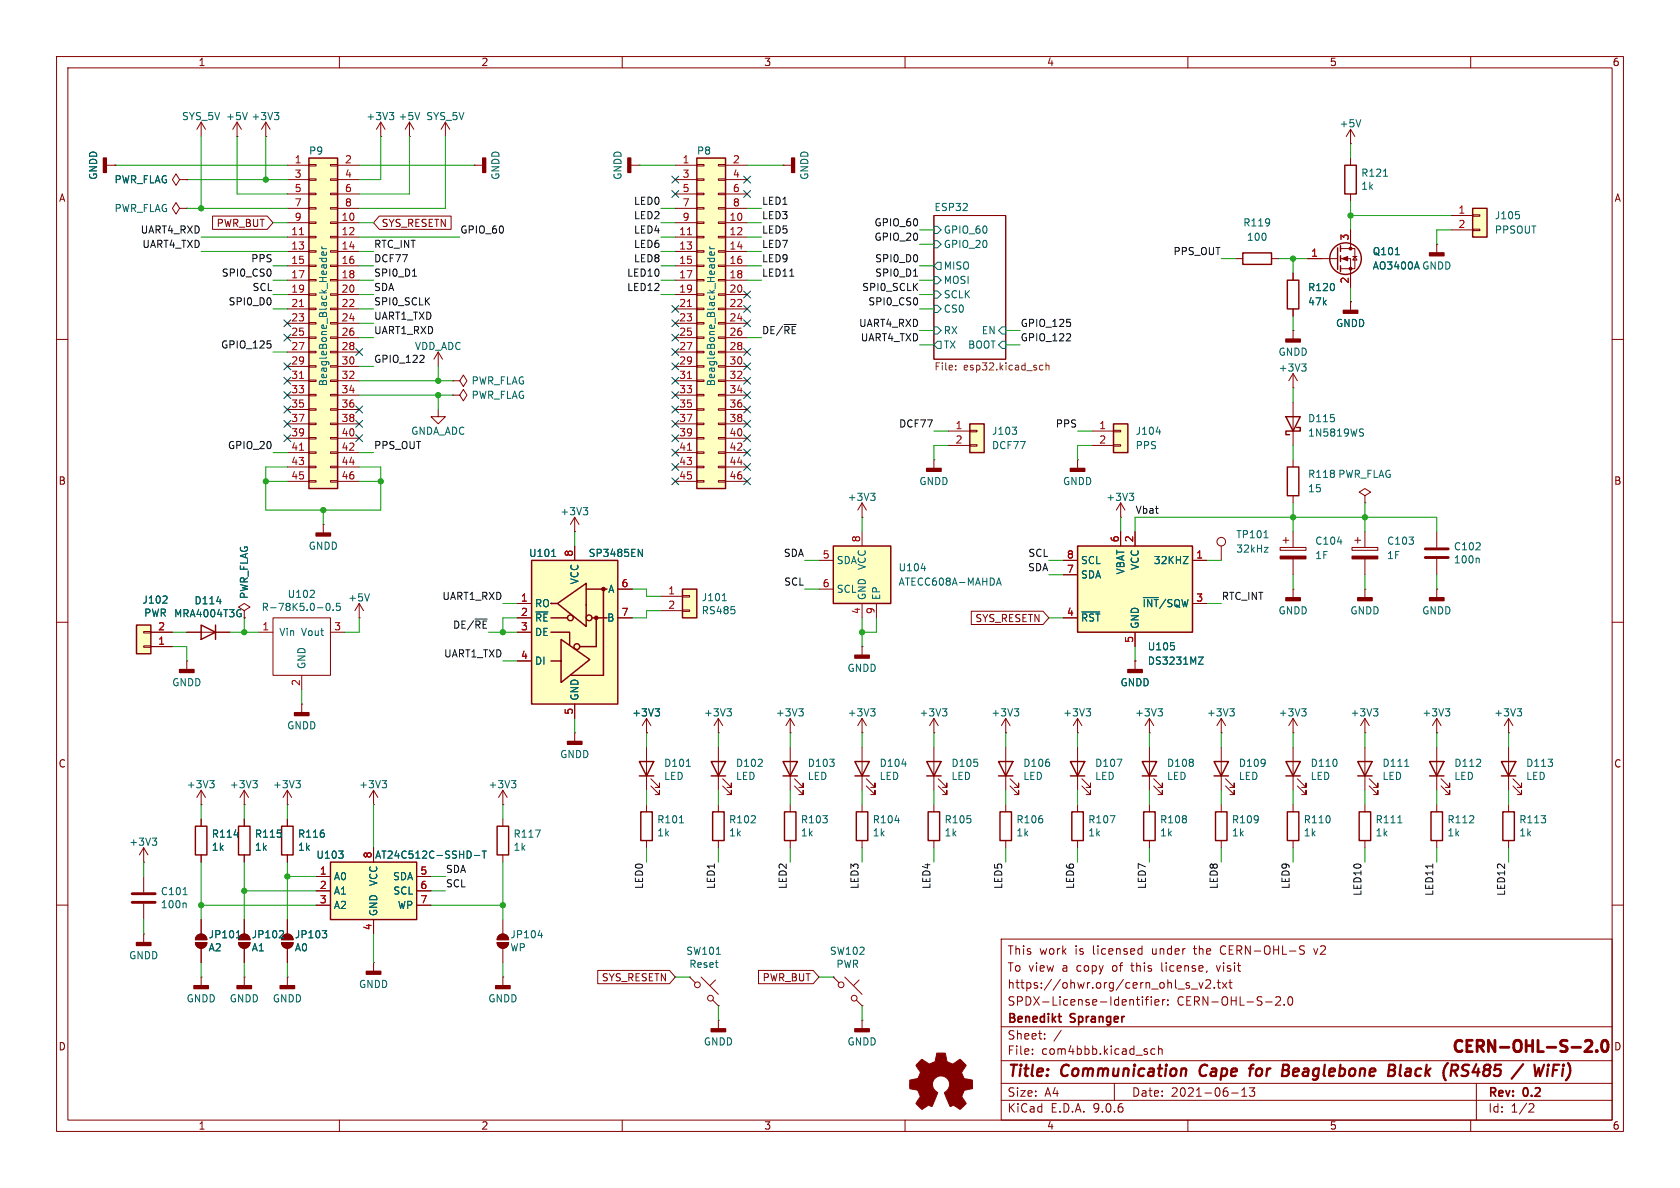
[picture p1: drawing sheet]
<svg xmlns="http://www.w3.org/2000/svg" width="297mm" height="210mm" viewBox="0 0 297 210" stroke-linecap="round" stroke-linejoin="round" font-family="sans-serif">
<defs><g id="words">
<g font-size="2.8" fill="#840000">
<text x="178" y="190.9">Title:</text>
<text x="187.7" y="190.9">Communication</text>
<text x="212.9" y="190.9">Cape</text>
<text x="222.6" y="190.9">for</text>
<text x="229.1" y="190.9">Beaglebone</text>
<text x="248.7" y="190.9">Black</text>
<text x="257.6" y="186.8">CERN-OHL-S-2.0</text>
<text x="259.2" y="190.9">(RS485</text>
<text x="272.5" y="190.9">/</text>
<text x="276.9" y="190.9">WiFi)</text>
</g>
<g font-size="2.1" fill="#840000">
<text x="178" y="172">To view</text>
<text x="178" y="169">This</text>
<text x="183.7" y="169">work</text>
<text x="187.8" y="172">a</text>
<text x="190.1" y="169">is</text>
<text x="190.5" y="172">copy</text>
<text x="193.3" y="169">licensed</text>
<text x="196.9" y="172">of</text>
<text x="200.4" y="172">this</text>
<text x="203.9" y="169">under</text>
<text x="205.9" y="172">license,</text>
<text x="211.5" y="169">the</text>
<text x="215.8" y="172">visit</text>
<text x="216.3" y="169">CERN-OHL-S</text>
<text x="233" y="169">v2</text>
<text x="178" y="178">SPDX-License-Identifier:</text>
<text x="178" y="175">https://ohwr.org/cern_ohl_s_v2.txt</text>
<text x="208" y="178">CERN-OHL-S-2.0</text>
<text x="178" y="184">Sheet:</text>
<text x="178" y="181.2">Benedikt</text>
<text x="189.3" y="181.2">Spranger</text>
<text x="178" y="186.7">File:</text>
<text x="184.1" y="186.7">com4bbb.kicad_sch</text>
<text x="178" y="196.9">KiCad</text>
<text x="178" y="194.1">Size:</text>
<text x="184.7" y="194.1">A4</text>
<text x="185.7" y="196.9">E.D.A.</text>
<text x="193.3" y="196.9">9.0.6</text>
<text x="200" y="194.1">Date:</text>
<text x="207" y="194.1">2021-06-13</text>
<text x="263" y="194.3">Rev:</text>
<text x="263" y="196.9">Id:</text>
<text x="267.1" y="196.9">1/2</text>
<text x="269.4" y="194.3">0.2</text>
</g>
<g font-size="1.8" fill="#840000">
<text x="35" y="11.9">1</text>
<text x="85" y="11.9">2</text>
<text x="135" y="11.9">3</text>
<text x="185" y="11.9">4</text>
<text x="235" y="11.9">5</text>
<text x="285" y="11.9">6</text>
<text x="10.3" y="35.9">A</text>
<text x="285.3" y="35.9">A</text>
<text x="38.2" y="40.3">PWR_BUT</text>
<text x="67.4" y="40.3">SYS_RESETN</text>
<text x="10.3" y="85.9">B</text>
<text x="285.3" y="85.9">B</text>
<text x="172.3" y="110.2">SYS_RESETN</text>
<text x="10.3" y="135.9">C</text>
<text x="285.3" y="135.9">C</text>
<text x="106.3" y="173.7">SYS_RESETN</text>
<text x="134.7" y="173.7">PWR_BUT</text>
<text x="10.3" y="185.9">D</text>
<text x="285.3" y="185.9">D</text>
<text x="35" y="199.9">1</text>
<text x="85" y="199.9">2</text>
<text x="135" y="199.9">3</text>
<text x="185" y="199.9">4</text>
<text x="235" y="199.9">5</text>
<text x="285" y="199.9">6</text>
</g>
<g font-size="1.8" fill="#006464">
<text x="32.1" y="21.4">SYS_5V +5V</text>
<text x="44.3" y="21.4">+3V3</text>
<text x="64.7" y="21.4">+3V3</text>
<text x="70.4" y="21.4">+5V</text>
<text x="75.3" y="21.4">SYS_5V</text>
<text x="236.7" y="22.7">+5V</text>
<text x="54.5" y="27.5">P9</text>
<text x="123.1" y="27.5">P8</text>
<text x="17.4" y="31.9" transform="rotate(-90 17.4 31.9)">GNDD</text>
<text x="20.1" y="32.6">PWR_FLAG</text>
<text x="88.5" y="31.9" transform="rotate(-90 88.5 31.9)">GNDD</text>
<text x="110.1" y="31.9" transform="rotate(-90 110.1 31.9)">GNDD</text>
<text x="143.1" y="31.9" transform="rotate(-90 143.1 31.9)">GNDD</text>
<text x="240.5" y="31.4">R121</text>
<text x="240.5" y="33.8">1k</text>
<text x="20.1" y="37.7">PWR_FLAG</text>
<text x="165.1" y="37.4">ESP32</text>
<text x="166.8" y="41.5">GPIO_60</text>
<text x="219.7" y="40.2">R119</text>
<text x="264.2" y="39">J105</text>
<text x="264.2" y="41.5">PPSOUT</text>
<text x="166.8" y="44">GPIO_20</text>
<text x="166.8" y="47.9">MISO</text>
<text x="220.3" y="42.8">100</text>
<text x="242.6" y="47.9">AO3400A GNDD</text>
<text x="242.6" y="47.9">AO3400A</text>
<text x="242.6" y="45.3">Q101</text>
<text x="166.8" y="50.4">MOSI</text>
<text x="166.8" y="52.9">SCLK</text>
<text x="231.1" y="51.7">R120</text>
<text x="166.8" y="55.5">CS0</text>
<text x="166.8" y="59.3">RX</text>
<text x="173.5" y="59.3">EN</text>
<text x="231.1" y="54.2">47k</text>
<text x="236.1" y="58">GNDD</text>
<text x="73.3" y="62.1">VDD_ADC</text>
<text x="166.8" y="61.8">TX</text>
<text x="171" y="61.8">BOOT</text>
<text x="225.9" y="63.1">GNDD</text>
<text x="226" y="65.9">+3V3</text>
<text x="58" y="68.4" transform="rotate(-90 58 68.4)">BeagleBone_Black_Header</text>
<text x="83.3" y="70.7">PWR_FLAG</text>
<text x="83.3" y="68.2">PWR_FLAG</text>
<text x="126.6" y="68.4" transform="rotate(-90 126.6 68.4)">BeagleBone_Black_Header</text>
<text x="72.6" y="77.1">GNDA_ADC</text>
<text x="175.3" y="77.1">J103</text>
<text x="200.7" y="77.1">J104</text>
<text x="231.1" y="74.8">D115</text>
<text x="231.1" y="77.4">1N5819WS</text>
<text x="175.3" y="79.6">DCF77</text>
<text x="200.7" y="79.6">PPS</text>
<text x="149.8" y="88.7">+3V3</text>
<text x="162.4" y="86">GNDD</text>
<text x="187.8" y="86">GNDD</text>
<text x="195.5" y="88.7">+3V3</text>
<text x="231.1" y="84.7">R118 PWR_FLAG</text>
<text x="231.1" y="87.2">15</text>
<text x="99" y="91.3">+3V3</text>
<text x="218.4" y="95.4">TP101</text>
<text x="54.5" y="97.4">GNDD</text>
<text x="93.4" y="98.7">U101</text>
<text x="104" y="98.7">SP3485EN</text>
<text x="147.8" y="99.9">SDA</text>
<text x="153.3" y="100.9" transform="rotate(-90 153.3 100.9)">VCC</text>
<text x="158.8" y="101.2">U104</text>
<text x="191" y="99.9">SCL</text>
<text x="199" y="101.6" transform="rotate(-90 199 101.6)">VBAT</text>
<text x="201.5" y="100.9" transform="rotate(-90 201.5 100.9)">VCC</text>
<text x="203.9" y="99.9">32KHZ</text>
<text x="218.4" y="97.9">32kHz</text>
<text x="232.4" y="96.5">C104</text>
<text x="232.4" y="99">1F</text>
<text x="245.1" y="96.5">C103</text>
<text x="245.1" y="99">1F</text>
<text x="256.9" y="97.5">C102</text>
<text x="256.9" y="99.8">100n</text>
<text x="25.1" y="106.9">J102</text>
<text x="34.3" y="107">D114</text>
<text x="44" y="106" transform="rotate(-90 44 106)">PWR_FLAG</text>
<text x="50.8" y="105.9">U102</text>
<text x="61.5" y="106.5">+5V</text>
<text x="94.5" y="107.5">RO</text>
<text x="102.5" y="103.4" transform="rotate(-90 102.5 103.4)">VCC</text>
<text x="107.4" y="105">A</text>
<text x="124" y="106.5">J101</text>
<text x="147.8" y="105">SCL</text>
<text x="153.3" y="106.2" transform="rotate(-90 153.3 106.2)">GND</text>
<text x="155.8" y="106.2" transform="rotate(-90 155.8 106.2)">EP</text>
<text x="158.8" y="103.7">ATECC608A-MAHDA</text>
<text x="191" y="102.5">SDA</text>
<text x="201.9" y="107.5">~{INT}/SQW</text>
<text x="25.4" y="109.2">PWR MRA4004T3G</text>
<text x="46.2" y="108.2">R-78K5.0-0.5</text>
<text x="49.3" y="112.6">Vin</text>
<text x="53.1" y="112.6">Vout</text>
<text x="94.5" y="110.1">~{RE}</text>
<text x="94.5" y="112.6">DE</text>
<text x="107.2" y="110.1">B</text>
<text x="124" y="108.8">RS485</text>
<text x="191" y="110.1">~{RST}</text>
<text x="201.5" y="111.3" transform="rotate(-90 201.5 111.3)">GND</text>
<text x="225.9" y="108.8">GNDD</text>
<text x="238.6" y="108.8">GNDD</text>
<text x="251.3" y="108.8">GNDD</text>
<text x="54.2" y="118.4" transform="rotate(-90 54.2 118.4)">GND</text>
<text x="94.5" y="117.7">DI</text>
<text x="149.7" y="119">GNDD</text>
<text x="202.8" y="115.2">U105</text>
<text x="202.8" y="117.7">DS3231MZ</text>
<text x="30.3" y="121.5">GNDD</text>
<text x="102.5" y="124" transform="rotate(-90 102.5 124)">GND</text>
<text x="198" y="121.5">GNDD</text>
<text x="50.7" y="129.1">GNDD</text>
<text x="111.7" y="126.8">+3V3</text>
<text x="124.4" y="126.8">+3V3</text>
<text x="137.1" y="126.8">+3V3</text>
<text x="149.8" y="126.8">+3V3</text>
<text x="162.5" y="126.8">+3V3</text>
<text x="175.2" y="126.8">+3V3</text>
<text x="187.9" y="126.8">+3V3</text>
<text x="200.6" y="126.8">+3V3</text>
<text x="213.3" y="126.8">+3V3</text>
<text x="226" y="126.8">+3V3</text>
<text x="238.7" y="126.8">+3V3</text>
<text x="251.4" y="126.8">+3V3</text>
<text x="264.1" y="126.8">+3V3</text>
<text x="98.9" y="134.2">GNDD</text>
<text x="117.3" y="135.8">D101</text>
<text x="130" y="135.8">D102</text>
<text x="142.7" y="135.8">D103</text>
<text x="155.4" y="135.8">D104</text>
<text x="168.1" y="135.8">D105</text>
<text x="180.8" y="135.8">D106</text>
<text x="193.5" y="135.8">D107</text>
<text x="206.2" y="135.8">D108</text>
<text x="218.9" y="135.8">D109</text>
<text x="231.6" y="135.8">D110</text>
<text x="244.3" y="135.8">D111</text>
<text x="257" y="135.8">D112</text>
<text x="269.7" y="135.8">D113</text>
<text x="32.9" y="139.5">+3V3</text>
<text x="40.5" y="139.5">+3V3</text>
<text x="48.2" y="139.5">+3V3</text>
<text x="63.4" y="139.5">+3V3</text>
<text x="86.3" y="139.5">+3V3</text>
<text x="117.3" y="138.1">LED</text>
<text x="130" y="138.1">LED</text>
<text x="142.7" y="138.1">LED</text>
<text x="155.4" y="138.1">LED</text>
<text x="168.1" y="138.1">LED</text>
<text x="180.8" y="138.1">LED</text>
<text x="193.5" y="138.1">LED</text>
<text x="206.2" y="138.1">LED</text>
<text x="218.9" y="138.1">LED</text>
<text x="231.6" y="138.1">LED</text>
<text x="244.3" y="138.1">LED</text>
<text x="257" y="138.1">LED</text>
<text x="269.7" y="138.1">LED</text>
<text x="22.8" y="149.7">+3V3</text>
<text x="37.3" y="148.3">R114</text>
<text x="45" y="148.3">R115</text>
<text x="52.6" y="148.3">R116</text>
<text x="90.7" y="148.3">R117</text>
<text x="116.1" y="145.7">R101</text>
<text x="116.1" y="148.1">1k</text>
<text x="128.8" y="145.7">R102</text>
<text x="128.8" y="148.1">1k</text>
<text x="141.5" y="145.7">R103</text>
<text x="141.5" y="148.1">1k</text>
<text x="154.2" y="145.7">R104</text>
<text x="154.2" y="148.1">1k</text>
<text x="166.9" y="145.7">R105</text>
<text x="166.9" y="148.1">1k</text>
<text x="179.6" y="145.7">R106</text>
<text x="179.6" y="148.1">1k</text>
<text x="192.3" y="145.7">R107</text>
<text x="192.3" y="148.1">1k</text>
<text x="205" y="145.7">R108</text>
<text x="205" y="148.1">1k</text>
<text x="217.7" y="145.7">R109</text>
<text x="217.7" y="148.1">1k</text>
<text x="230.4" y="145.7">R110</text>
<text x="230.4" y="148.1">1k</text>
<text x="243.1" y="145.7">R111</text>
<text x="243.1" y="148.1">1k</text>
<text x="255.8" y="145.7">R112</text>
<text x="255.8" y="148.1">1k</text>
<text x="268.5" y="145.7">R113</text>
<text x="268.5" y="148.1">1k</text>
<text x="37.3" y="150.6">1k</text>
<text x="45" y="150.6">1k</text>
<text x="52.6" y="150.6">1k</text>
<text x="55.8" y="152">U103</text>
<text x="58.9" y="155.8">A0</text>
<text x="66.2" y="152">AT24C512C-SSHD-T</text>
<text x="69.4" y="155.8">SDA</text>
<text x="90.7" y="150.6">1k</text>
<text x="28.3" y="158.4">C101</text>
<text x="28.3" y="160.8">100n</text>
<text x="58.9" y="158.3">A1</text>
<text x="58.9" y="160.9">A2</text>
<text x="66.9" y="156.7" transform="rotate(-90 66.9 156.7)">VCC</text>
<text x="69.4" y="158.3">SCL</text>
<text x="70.2" y="160.9">WP</text>
<text x="36.8" y="166.1">JP101</text>
<text x="44.4" y="166.1">JP102</text>
<text x="52" y="166.1">JP103</text>
<text x="66.9" y="162.1" transform="rotate(-90 66.9 162.1)">GND</text>
<text x="90.1" y="166.1">JP104</text>
<text x="22.7" y="169.8">GNDD</text>
<text x="36.8" y="168.4">A2</text>
<text x="44.4" y="168.4">A1</text>
<text x="52" y="168.4">A0</text>
<text x="90.1" y="168.4">WP</text>
<text x="121.2" y="169">SW101</text>
<text x="121.8" y="171.3">Reset</text>
<text x="146.6" y="169">SW102</text>
<text x="147.8" y="171.3">PWR</text>
<text x="32.9" y="177.4">GNDD</text>
<text x="40.5" y="177.4">GNDD</text>
<text x="48.1" y="177.4">GNDD</text>
<text x="63.4" y="174.9">GNDD</text>
<text x="86.2" y="177.4">GNDD</text>
<text x="124.3" y="185">GNDD</text>
<text x="149.7" y="185">GNDD</text>
</g>
<g font-size="1.8" fill="#a90000">
<text x="52" y="29">1</text>
<text x="60.9" y="29">2</text>
<text x="120.6" y="29">1</text>
<text x="129.5" y="29">2</text>
<text x="52" y="31.5">3</text>
<text x="52" y="34">5</text>
<text x="60.9" y="31.5">4</text>
<text x="60.9" y="34">6</text>
<text x="120.6" y="31.5">3</text>
<text x="120.6" y="34">5</text>
<text x="129.5" y="31.5">4</text>
<text x="129.5" y="34">6</text>
<text x="51.4" y="41.7">11</text>
<text x="52" y="36.6">7</text>
<text x="52" y="39.1">9</text>
<text x="60.3" y="39.1">10</text>
<text x="60.3" y="41.7">12</text>
<text x="60.9" y="36.6">8</text>
<text x="120" y="41.7">11</text>
<text x="120.6" y="36.6">7</text>
<text x="120.6" y="39.1">9</text>
<text x="128.9" y="39.1">10</text>
<text x="128.9" y="41.7">12</text>
<text x="129.5" y="36.6">8</text>
<text x="257.7" y="37.8">1</text>
<text x="257.7" y="40.4">2</text>
<text x="51.4" y="44.2">13</text>
<text x="51.4" y="46.7">15</text>
<text x="60.3" y="44.2">14</text>
<text x="60.3" y="46.7">16</text>
<text x="120" y="44.2">13</text>
<text x="120" y="46.7">15</text>
<text x="128.9" y="44.2">14</text>
<text x="128.9" y="46.7">16</text>
<text x="231.7" y="45.5">1</text>
<text x="238.5" y="42.6" transform="rotate(-90 238.5 42.6)">3</text>
<text x="51.4" y="49.3">17</text>
<text x="51.4" y="51.8">19</text>
<text x="60.3" y="49.3">18</text>
<text x="60.3" y="51.8">20</text>
<text x="120" y="49.3">17</text>
<text x="120" y="51.8">19</text>
<text x="128.9" y="49.3">18</text>
<text x="128.9" y="51.8">20</text>
<text x="238.5" y="50.2" transform="rotate(-90 238.5 50.2)">2</text>
<text x="51.4" y="54.4">21</text>
<text x="51.4" y="56.9">23</text>
<text x="51.4" y="59.4">25</text>
<text x="60.3" y="54.4">22</text>
<text x="60.3" y="56.9">24</text>
<text x="60.3" y="59.4">26</text>
<text x="120" y="54.4">21</text>
<text x="120" y="56.9">23</text>
<text x="120" y="59.4">25</text>
<text x="128.9" y="54.4">22</text>
<text x="128.9" y="56.9">24</text>
<text x="128.9" y="59.4">26</text>
<text x="51.4" y="62">27</text>
<text x="51.4" y="64.5">29</text>
<text x="60.3" y="62">28</text>
<text x="60.3" y="64.5">30</text>
<text x="120" y="62">27</text>
<text x="120" y="64.5">29</text>
<text x="128.9" y="62">28</text>
<text x="128.9" y="64.5">30</text>
<text x="51.4" y="67.1">31</text>
<text x="51.4" y="69.6">33</text>
<text x="60.3" y="67.1">32</text>
<text x="60.3" y="69.6">34</text>
<text x="120" y="67.1">31</text>
<text x="120" y="69.6">33</text>
<text x="128.9" y="67.1">32</text>
<text x="128.9" y="69.6">34</text>
<text x="51.4" y="72.1">35</text>
<text x="51.4" y="74.7">37</text>
<text x="51.4" y="77.2">39</text>
<text x="60.3" y="72.1">36</text>
<text x="60.3" y="74.7">38</text>
<text x="60.3" y="77.2">40</text>
<text x="120" y="72.1">35</text>
<text x="120" y="74.7">37</text>
<text x="120" y="77.2">39</text>
<text x="128.9" y="72.1">36</text>
<text x="128.9" y="74.7">38</text>
<text x="128.9" y="77.2">40</text>
<text x="168.8" y="75.9">1</text>
<text x="194.2" y="75.9">1</text>
<text x="51.4" y="79.8">41</text>
<text x="51.4" y="82.3">43</text>
<text x="60.3" y="79.8">42</text>
<text x="60.3" y="82.3">44</text>
<text x="120" y="79.8">41</text>
<text x="120" y="82.3">43</text>
<text x="128.9" y="79.8">42</text>
<text x="128.9" y="82.3">44</text>
<text x="168.8" y="78.5">2</text>
<text x="194.2" y="78.5">2</text>
<text x="51.4" y="84.8">45</text>
<text x="60.3" y="84.8">46</text>
<text x="120" y="84.8">45</text>
<text x="128.9" y="84.8">46</text>
<text x="152.1" y="96" transform="rotate(-90 152.1 96)">8</text>
<text x="197.9" y="96" transform="rotate(-90 197.9 96)">6</text>
<text x="200.4" y="96" transform="rotate(-90 200.4 96)">2</text>
<text x="101.3" y="98.5" transform="rotate(-90 101.3 98.5)">8</text>
<text x="145.3" y="98.8">5</text>
<text x="188.5" y="98.8">8</text>
<text x="188.5" y="101.3">7</text>
<text x="211.4" y="98.8">1</text>
<text x="92" y="106.4">1</text>
<text x="109.8" y="103.9">6</text>
<text x="118" y="105.2">1</text>
<text x="118" y="107.7">2</text>
<text x="145.3" y="103.9">6</text>
<text x="211.4" y="106.4">3</text>
<text x="27.9" y="111.5">2</text>
<text x="46.3" y="111.5">1</text>
<text x="59" y="111.5">3</text>
<text x="92" y="109">2</text>
<text x="92" y="111.5">3</text>
<text x="109.8" y="109">7</text>
<text x="152.1" y="108.7" transform="rotate(-90 152.1 108.7)">4</text>
<text x="154.7" y="108.7" transform="rotate(-90 154.7 108.7)">9</text>
<text x="188.5" y="109">4</text>
<text x="200.4" y="113.7" transform="rotate(-90 200.4 113.7)">5</text>
<text x="27.9" y="114">1</text>
<text x="92" y="116.6">4</text>
<text x="53.1" y="121.4" transform="rotate(-90 53.1 121.4)">2</text>
<text x="101.3" y="126.4" transform="rotate(-90 101.3 126.4)">5</text>
<text x="56.4" y="154.7">1</text>
<text x="65.8" y="151.8" transform="rotate(-90 65.8 151.8)">8</text>
<text x="74.2" y="154.7">5</text>
<text x="56.4" y="157.2">2</text>
<text x="56.4" y="159.8">3</text>
<text x="74.2" y="157.2">6</text>
<text x="74.2" y="159.8">7</text>
<text x="65.8" y="164.5" transform="rotate(-90 65.8 164.5)">4</text>
</g>
<g font-size="1.8" fill="#0f0f0f">
<text x="24.8" y="41.4">UART4_RXD</text>
<text x="81.3" y="41.4">GPIO_60</text>
<text x="112" y="36.3">LED0</text>
<text x="112" y="38.8">LED2</text>
<text x="112" y="41.4">LED4</text>
<text x="134.6" y="41.4">LED5</text>
<text x="134.6" y="36.3">LED1</text>
<text x="134.6" y="38.8">LED3</text>
<text x="154.5" y="40.1">GPIO_60</text>
<text x="25.1" y="43.9">UART4_TXD</text>
<text x="44.3" y="46.5">PPS</text>
<text x="66" y="43.9">RTC_INT</text>
<text x="66" y="46.5">DCF77</text>
<text x="112" y="43.9">LED6</text>
<text x="112" y="46.5">LED8</text>
<text x="134.6" y="46.5">LED9</text>
<text x="134.6" y="43.9">LED7</text>
<text x="154.5" y="42.6">GPIO_20</text>
<text x="154.6" y="46.5">SPI0_D0</text>
<text x="207.4" y="45.2">PPS_OUT</text>
<text x="39.1" y="49">SPI0_CS0</text>
<text x="44.5" y="51.5">SCL</text>
<text x="66" y="51.5">SDA</text>
<text x="66" y="49">SPI0_D1</text>
<text x="110.8" y="49">LED10</text>
<text x="110.8" y="51.5">LED12</text>
<text x="134.6" y="49">LED11</text>
<text x="152.3" y="51.5">SPI0_SCLK</text>
<text x="154.6" y="49">SPI0_D1</text>
<text x="40.3" y="54.1">SPI0_D0</text>
<text x="66" y="54.1">SPI0_SCLK</text>
<text x="66" y="59.2">UART1_RXD</text>
<text x="66" y="56.6">UART1_TXD</text>
<text x="134.6" y="59.2">DE/~{RE}</text>
<text x="151.8" y="57.9">UART4_RXD</text>
<text x="153.4" y="54.1">SPI0_CS0</text>
<text x="180.3" y="57.9">GPIO_125</text>
<text x="39" y="61.7">GPIO_125</text>
<text x="66" y="64.2">GPIO_122</text>
<text x="152.1" y="60.4">UART4_TXD</text>
<text x="180.3" y="60.4">GPIO_122</text>
<text x="158.8" y="75.7">DCF77</text>
<text x="186.5" y="75.7">PPS</text>
<text x="40.2" y="79.5">GPIO_20</text>
<text x="66" y="79.5">PPS_OUT</text>
<text x="200.7" y="90.9">Vbat</text>
<text x="138.5" y="98.5">SDA</text>
<text x="181.6" y="101.1">SDA</text>
<text x="181.7" y="98.5">SCL</text>
<text x="78.1" y="106.1">UART1_RXD</text>
<text x="138.5" y="103.6">SCL</text>
<text x="215.9" y="106.1">RTC_INT</text>
<text x="80" y="111.2">DE/~{RE}</text>
<text x="78.4" y="116.3">UART1_TXD</text>
<text x="78.7" y="154.4">SDA</text>
<text x="78.7" y="156.9">SCL</text>
<text x="113.8" y="157.3" transform="rotate(-90 113.8 157.3)">LED0</text>
<text x="126.5" y="157.3" transform="rotate(-90 126.5 157.3)">LED1</text>
<text x="139.2" y="157.3" transform="rotate(-90 139.2 157.3)">LED2</text>
<text x="151.9" y="157.3" transform="rotate(-90 151.9 157.3)">LED3</text>
<text x="164.6" y="157.3" transform="rotate(-90 164.6 157.3)">LED4</text>
<text x="177.3" y="157.3" transform="rotate(-90 177.3 157.3)">LED5</text>
<text x="190" y="157.3" transform="rotate(-90 190 157.3)">LED6</text>
<text x="202.7" y="157.3" transform="rotate(-90 202.7 157.3)">LED7</text>
<text x="215.4" y="157.3" transform="rotate(-90 215.4 157.3)">LED8</text>
<text x="228.1" y="157.3" transform="rotate(-90 228.1 157.3)">LED9</text>
<text x="240.8" y="158.5" transform="rotate(-90 240.8 158.5)">LED10</text>
<text x="253.5" y="158.5" transform="rotate(-90 253.5 158.5)">LED11</text>
<text x="266.2" y="158.5" transform="rotate(-90 266.2 158.5)">LED12</text>
</g>
<g font-size="1.8" fill="#725600">
<text x="165.1" y="65.8">File:</text>
<text x="170.3" y="65.8">esp32.kicad_sch</text>
</g>
</g></defs>
<g fill="none" stroke="#840000" stroke-width=".18">
<path d="M10 10h277v190h-277zM12 12h273v186h-273zM60 10v2M110 10v2M160 10v2M210 10v2M260 10v2M165.1 38.1h12.7v25.4h-12.7zM238.8 25.4h.1M238.8 22.9v2.5M238.8 22.9l-.8 1.2M238.8 22.9l.7 1.2"/>
<path d="M231.1 45.7h5.4M237 43.9h2.5v3.6h-2.5M237 45.7h1.8v5.1M238.8 40.6v3.3M239.1 45.3h.8M239.5 45.3l.4 .7h-.8zM10 60h2M285 60h2M10 110h2M285 110h2M10 160h2M177 166h108v32h-108z"/>
<path d="M200.9 176.7h.6M201.3 177.7h.2M201.5 167.7l.4 .1M201.9 167.2v1.5M201.9 168.6l-.4 .1M202 176.2v.1M202 176.7v1M202.5 176.7h.5M203 176.2l-.3 .2v1.3M203.5 176.2v.1M203.5 176.7v1M204.2 177.2l.7-.1-.1-.3-.4-.1-.2 .2v.7h.6"/>
<path d="M205.5 176.7v1M206 176.7l-.3 .1-.2 .2M206.5 177.6v.1M206.5 176.8v.1M209.9 174.2l.3 .1 .1 .2-.2 .2h-.3M209.9 173.7l.3 .1M210.6 174.8h1.1M212 173.7l.3 1 .4-1M213.2 173.3l.5-.1 .3 .1v.3l-.9 1.1h.9M214.7 174.6v.1M215 170.7l.4 1M215.2 173.7h.5"/>
<path d="M215.4 173.2v1.3l.3 .2M216.1 173.7l.8 1M216.9 173.7l-.8 1M217.2 173.7h.6M217.5 173.2v1.3l.3 .2M225.5 176.3l.6-.1 .2 .1 .1 .3-.9 1.1h.9M227 177.6v.1M227.8 176.3l.2-.1a.81 .81 0 0 1 .6 .6 .81 .81 0 0 1-.3 .8l-.1 .1a.81 .81 0 0 1-.4-1.4zM229.9 167.8l.6 .3 .1 .3-.3 .3-.6-.1M229.9 167.3h.7M232.2 167.7l.4 1M285 160h2"/>
<path d="M60 198v2M110 198v2M160 198v2M177 194.5h108M177 191.5h108M177 187.5h108M177 181.5h108M182.5 186.3v.1M182.5 185.5v.1M184.7 183.6v.1M184.7 182.8v.1M187.6 182.1l-1.3 2"/>
<path d="M197 191.5v3M204.2 185.5l-.5-.1-.2 .3v.4l.1 .2h.6M204.8 185.5l.2-.1 .4 .1 .1 .9M204.8 184.9v1.5M210 198v2M217.7 193.2h1.2M219.5 193.8h.9M219.5 192.7l.5-.4v1.5M220.9 192.3h.9l-.5 .6 .4 .1v.7l-.2 .1h-.4l-.2-.1M260 198v2M261 191.5v6.5M270.5 195.1l.5 .1 .2 .3-1 1.1h1"/>
</g>
<g fill="none" stroke="#840000" stroke-width=".4">
<path d="M212.4 188.5a1.27 1.27 0 0 0 0 1.6M220.8 188.9h.8M221.6 188.2l-.3 .1-.2 .2-.2 1.7M227.6 188.2a.49 .49 0 0 1 .3 .5 .49 .49 0 0 1-.5 .5l.3 .1a.58 .58 0 0 1-.3 .9M245.5 189.2h.7M245.6 188.2h.7a.49 .49 0 0 1 .3 .5 .49 .49 0 0 1-.4 .5M246.2 189.2l.3 .1a.58 .58 0 0 1-.3 .9h-.8M247.6 188.2l-.2 1.7 .3 .3M256 187.9l-.1 .1M256.7 188.2l.9 .1a.58 .58 0 0 1-.3 1M257 189.3l.6 .9M258.4 190.1l.2 .1"/>
<path d="M271.3 188.2l.2 2M274.6 189.2h.6M274.7 188.2h.9M276.3 188.9l-.1 1.3M276.4 188.2l-.1 .1 .1 .1"/>
</g>
<path d="M187.1 179.7h.5M187.5 180.7h.1" fill="none" stroke="#840000" stroke-width=".3"/>
<path d="M280.6 183.9h.4a.54 .54 0 0 1 .3 .9l-1.1 1.1h1.2M282.3 185.7l.1 .1-.1 .1M282.3 185.7l-.1 .1 .1 .1M282.3 185.7v.2M283.4 184a.47 .47 0 0 1 .8 .3 1.03 1.03 0 0 1-.6 1.6 1.33 1.33 0 0 1-.2-1.9z" fill="none" stroke="#840000" stroke-width=".5"/>
<path d="M240.6 21.2l-.4 1.2M165.1 40h.6l.7 .6-.7 .7h-.6zM165.1 42.5h.6l.7 .7-.7 .6h-.6zM165.1 54h.6l.7 .6-.7 .6h-.6zM165.1 48.9h.6l.7 .6-.7 .7h-.6zM165.1 57.8h.6l.7 .6-.7 .7h-.6zM165.1 51.4h.6l.7 .7-.7 .6h-.6zM165.7 46.4h.7v1.2h-.7l-.6-.6zM177.2 57.8h.6v1.3h-.6l-.7-.7zM246.7 45h.7M165.7 60.3h.7v1.3h-.7l-.6-.6zM177.2 60.3h.6v1.3h-.6l-.7-.6z" fill="none" stroke="#006464" stroke-width=".18"/>
<path d="M168.9 65.3v.1M168.9 64.6v.1M183.9 65.3h.5M183.9 64.6h.5M184.9 64.7l.2-.1h.3l.1 .8M184.9 64.1v1.3" fill="none" stroke="#725600" stroke-width=".18"/>
<g fill="none" stroke="#840000" stroke-width=".25">
<path d="M236.5 43.8v3.8M237 43.4v1.1M237 45.2v1M237 47v1"/>
<circle cx="237.9" cy="45.7" r="2.79"/>
</g>
<g fill="#840000" stroke="#840000" stroke-width=".18">
<path d="M237.2 45.7l1.1-.4v.8z"/>
<circle cx="238.8" cy="43.9" r=".25"/>
<circle cx="238.8" cy="47.5" r=".25"/>
</g>
<path d="M260.3 36.8h2.6v5.1h-2.6z" fill="#ffffc2"/>
<path d="M260.3 36.8h2.6v5.1h-2.6zM219.7 44.7h5.1v2h-5.1zM227.6 49.5h2v5.1h-2zM227.3 73.7h2.6l-1.3 2.5zM229.2 75.6h.7v.6h-2.6v.6h.7M227.6 82.6h2v5h-2z" fill="none" stroke="#840000" stroke-width=".25"/>
<g fill="none" stroke="#840000" stroke-width=".18">
<path d="M18.8 29.2h1.5M20.3 29.2h.1M31.7 36.8l-.6-1-.6 1 .6 1 .6-1h1.3M31.7 31.8l-.6-1.1-.6 1.1 .6 1 .6-1h1.3M33 36.8h.1M33 31.8h.1M35.6 21.6l-.8 1.3M35.6 21.6l.7 1.3M35.6 21.6v2.5M47 24.1h.1M47 21.6l-.8 1.3M47 21.6l.8 1.3"/>
<path d="M47 21.6v2.5M256.5 38.1h3.8M260.3 38h1.3v.2h-1.3zM218.4 45.7h1.3M224.8 45.7h1.3M228.6 58.4h.1M228.6 48.3v1.2M228.6 54.6v1.3M228.6 58.4v1.5M238.8 53.3h.1M238.8 53.3v1.6M254 43.2h.1"/>
<path d="M254 43.2v1.5M256.5 40.6h3.8M260.3 40.5h1.3v.3h-1.3zM228.6 68.6h.1M228.6 66v2.6M228.6 71.1v7.6M228.6 66l-.8 1.3M228.6 66l.8 1.3M228.6 81.3v1.3M228.6 87.6v1.3M241.3 87.6l1-.6-1-.6-1 .6 1 .6v1.3M241.3 88.9h.1"/>
</g>
<path d="M48.5 19.9h.8l-.4 .5M49 20.4l.3 .2v.3l-.3 .3M268 37.4h.6M268.5 38l.1 .1-.1 .5M230.1 64.3h.8l-.4 .5M230.7 64.8l.2 .3v.3l-.2 .2M240.6 76.4l.3 .2 .1 .3-.2 .2h-.3M240.6 75.8l.4 .1" fill="none" stroke="#006464" stroke-width=".18"/>
<g fill="#840000" stroke="#840000" stroke-width=".25">
<path d="M252.7 44.7h2.6v.5h-2.6z"/>
<path d="M227.3 59.9h2.6v.6h-2.6z"/>
<path d="M237.5 54.9h2.5v.5h-2.5z"/>
<path d="M18.3 27.9h.5v2.6h-.5z"/>
</g>
<path d="M123.2 27.9h5.1v58.5h-5.1z" fill="#ffffc2"/>
<path d="M123.2 27.9h5.1v58.5h-5.1zM237.7 29.2h2.1v5.1h-2.1zM125.7 134.6h2.6l-1.3 2.6zM125.7 137.2h2.6M138.4 134.6h2.6l-1.3 2.6zM138.4 137.2h2.6M151.1 134.6h2.6l-1.3 2.6zM151.1 137.2h2.6M126 143.5h2v5.1h-2z" fill="none" stroke="#840000" stroke-width=".25"/>
<g fill="none" stroke="#840000" stroke-width=".18">
<path d="M119.4 29.2h3.8M119.4 31.8h3.8M119.4 34.3h3.8M119.4 36.8h3.8M119.4 39.4h3.8M123.2 29.1h1.3v.2h-1.3zM123.2 31.6h1.3v.3h-1.3zM123.2 34.2h1.3v.2h-1.3zM123.2 36.7h1.3v.3h-1.3zM123.2 39.2h1.3v.3h-1.3zM127 29.1h1.3v.2h-1.3zM127 31.6h1.3v.3h-1.3z"/>
<path d="M127 34.2h1.3v.2h-1.3zM127 36.7h1.3v.3h-1.3zM127 39.2h1.3v.3h-1.3zM128.3 29.2h3.8M128.3 31.8h3.8M128.3 34.3h3.8M128.3 36.8h3.8M128.3 39.4h3.8M138.4 29.2h.1M138.4 29.2h1.6M238.8 27.9v1.3M238.8 34.3v1.3"/>
<path d="M119.4 41.9h3.8M119.4 44.5h3.8M119.4 47h3.8M119.4 49.5h3.8M119.4 52.1h3.8M119.4 54.6h3.8M119.4 57.2h3.8M119.4 59.7h3.8M123.2 41.8h1.3v.2h-1.3zM123.2 44.3h1.3v.3h-1.3zM123.2 46.9h1.3v.2h-1.3zM123.2 49.4h1.3v.3h-1.3z"/>
<path d="M123.2 51.9h1.3v.3h-1.3zM123.2 54.5h1.3v.2h-1.3zM123.2 57h1.3v.3h-1.3zM123.2 59.6h1.3v.2h-1.3zM127 41.8h1.3v.2h-1.3zM127 44.3h1.3v.3h-1.3zM127 46.9h1.3v.2h-1.3zM127 49.4h1.3v.3h-1.3zM127 51.9h1.3v.3h-1.3zM127 54.5h1.3v.2h-1.3zM127 57h1.3v.3h-1.3zM127 59.6h1.3v.2h-1.3z"/>
<path d="M128.3 41.9h3.8M128.3 44.5h3.8M128.3 47h3.8M128.3 49.5h3.8M128.3 52.1h3.8M128.3 54.6h3.8M128.3 57.2h3.8M128.3 59.7h3.8M77.5 62.2l-.8 1.3M77.5 62.2l.7 1.3M77.5 62.2v2.6M119.4 62.2h3.8"/>
<path d="M119.4 64.8h3.8M119.4 67.3h3.8M119.4 69.9h3.8M119.4 72.4h3.8M119.4 74.9h3.8M119.4 77.5h3.8M123.2 62.1h1.3v.3h-1.3zM123.2 64.6h1.3v.3h-1.3zM123.2 67.2h1.3v.2h-1.3zM123.2 69.7h1.3v.3h-1.3zM123.2 72.3h1.3v.2h-1.3zM123.2 74.8h1.3v.3h-1.3z"/>
<path d="M123.2 77.3h1.3v.3h-1.3zM123.2 79.9h1.3v.2h-1.3zM127 62.1h1.3v.3h-1.3zM127 64.6h1.3v.3h-1.3zM127 67.2h1.3v.2h-1.3zM127 69.7h1.3v.3h-1.3zM127 72.3h1.3v.2h-1.3zM127 74.8h1.3v.3h-1.3zM127 77.3h1.3v.3h-1.3zM127 79.9h1.3v.2h-1.3zM128.3 62.2h3.8M128.3 64.8h3.8"/>
<path d="M128.3 67.3h3.8M128.3 69.9h3.8M128.3 72.4h3.8M128.3 74.9h3.8M128.3 77.5h3.8M57.1 92.7h.1M57.1 92.7v1.5M101.6 94h.1M101.6 91.4l-.8 1.3M101.6 91.4l.8 1.3M101.6 91.4v2.6M119.4 80h3.8"/>
<path d="M119.4 82.6h3.8M119.4 85.1h3.8M123.2 82.4h1.3v.3h-1.3zM123.2 85h1.3v.2h-1.3zM127 82.4h1.3v.3h-1.3zM127 85h1.3v.2h-1.3zM128.3 80h3.8M128.3 82.6h3.8M128.3 85.1h3.8M43.2 108l1-.7-1-.6-1 .6 1 .7v1.2M43.2 109.2h.1M200.7 116.8h.1"/>
<path d="M200.7 116.8v1.6M127 132.1v7.6M127.8 138.9l1.5 1.6v-.8v.8h-.8M127.8 137.7l1.5 1.5v-.8v.8h-.8M139.7 129.5h.1M139.7 127v2.5M139.7 132.1v7.6M139.7 127l-.8 1.3M139.7 127l.8 1.3M140.5 138.9l1.5 1.6v-.8v.8h-.8M140.5 137.7l1.5 1.5v-.8v.8h-.8M152.4 129.5h.1"/>
<path d="M152.4 127l-.8 1.3M152.4 127l.8 1.3M152.4 127v2.5M152.4 132.1v7.6M153.2 138.9l1.5 1.6v-.8v.8h-.8M153.2 137.7l1.5 1.5v-.8v.8h-.8M165.1 129.5h.1M165.1 127l-.8 1.3M165.1 127l.8 1.3M165.1 127v2.5M127 142.2v1.3M127 148.6v1.3"/>
<path d="M147.3 172.7l1 1M147.3 172.7h.1M149.4 172.7l3 3.1M151.4 176.8l1 1M151.9 173.2l-1 1M152.4 177.8h.1M152.4 180.3h.1M152.4 180.3v1.6"/>
<circle cx="148.7" cy="174.1" r=".51"/>
<circle cx="151" cy="176.5" r=".51"/>
</g>
<path d="M121.5 41.5h.8M121.5 54.2h.8M121.5 66.9h.8M121.5 79.6h.8" fill="none" stroke="#a90000" stroke-width=".18"/>
<g fill="none" stroke="#006464" stroke-width=".18">
<path d="M244.6 31.2h.7M125 45.7h1.3M125.5 43.6l.2 .4M125.5 44h.8M125.5 45.7v.4M126.2 45.7v.4M126.2 44.6l.1 .3-.2 .2h-.6v-.5l.3-.1 .1 .6M103.1 89.7h.8l-.4 .5M103.7 90.2l.2 .3v.3l-.2 .2M141.2 125.3h.8l-.4 .5M141.8 125.8l.2 .2v.3l-.2 .3M153.9 125.3h.8l-.4 .5"/>
<path d="M154.5 125.8l.2 .2v.3l-.2 .3M159.4 135.1h.8M166.6 125.3h.8l-.4 .5M167.2 125.8l.2 .2v.3l-.2 .3"/>
</g>
<g fill="#840000" stroke="#840000" stroke-width=".25">
<path d="M55.9 94.2h2.5v.5h-2.5z"/>
<path d="M140 27.9h.5v2.6h-.5z"/>
<path d="M151.1 181.9h2.6v.5h-2.6z"/>
<path d="M199.4 118.4h2.5v.5h-2.5z"/>
</g>
<path d="M162.4 187.8l.6-.6 .9 .6a.62 .62 0 0 0 1 0h.2a1.62 1.62 0 0 0 .5-1.4l.1-.2h1.4l.2 .7a.74 .74 0 0 0 .6 1l.6 .2 1.2-.9 1.1 1.1-.4 .7a.75 .75 0 0 0-.2 1.2l.2 .5 1.5 .2v1.5l-1.4 .3-.1 .1a1.23 1.23 0 0 0-.2 1.2l.6 1-.1 .2-1 .9-.8-.5a.54 .54 0 0 0-.9 0l-1-2.4a2.33 2.33 0 0 0 .8-1.9 1.54 1.54 0 0 0-2.5-.7 1.54 1.54 0 0 0 .5 2.6l-1.1 2.4a.69 .69 0 0 0-1.1 .1l-.6 .4-1.1-1.1 .8-1.1-.2-.6a.71 .71 0 0 0-.9-.7l-.8-.2v-1.5h.5a1.11 1.11 0 0 0 1.2-.8 .72 .72 0 0 0-.2-1.1l-.4-.7z" fill="#840000" stroke="#840000" stroke-width=".18"/>
<path d="M171.4 74.9h2.6v5.1h-2.6z" fill="#ffffc2"/>
<path d="M171.4 74.9h2.6v5.1h-2.6z" fill="none" stroke="#840000" stroke-width=".25"/>
<g fill="none" stroke="#840000" stroke-width=".18">
<path d="M167.6 76.2h3.8M167.6 78.7h3.8M171.4 76.1h1.3v.2h-1.3zM171.4 78.6h1.3v.3h-1.3zM152.4 91.4h.1M152.4 88.9l-.8 1.3M152.4 88.9l.8 1.3M152.4 88.9v2.5M165.1 81.3h.1M165.1 81.3v1.5M190.5 81.3h.1M190.5 81.3v1.5"/>
<path d="M198.1 91.4h.1M198.1 88.9l-.7 1.3M198.1 88.9l.8 1.3M198.1 88.9v2.5"/>
</g>
<path d="M178.9 75.5h.8l-.4 .5M179.6 76.1l.1 .1-.1 .5M153.9 87.2h.8l-.4 .5M154.5 87.7l.2 .2v.3l-.2 .3M199.6 87.2h.8l-.4 .5M200.2 87.7l.2 .2v.3l-.2 .3" fill="none" stroke="#006464" stroke-width=".18"/>
<g fill="#840000" stroke="#840000" stroke-width=".25">
<path d="M163.8 82.8h2.6v.5h-2.6z"/>
<path d="M189.2 82.8h2.6v.5h-2.6z"/>
</g>
<path d="M196.8 74.9h2.6v5.1h-2.6z" fill="#ffffc2"/>
<path d="M196.8 74.9h2.6v5.1h-2.6z" fill="none" stroke="#840000" stroke-width=".25"/>
<g fill="none" stroke="#840000" stroke-width=".18">
<path d="M193 76.2h3.8M193 78.7h3.8M196.8 76.1h1.3v.2h-1.3zM196.8 78.6h1.3v.3h-1.3zM215.9 96.5v2.6"/>
<circle cx="215.9" cy="95.8" r=".76"/>
</g>
<path d="M204.4 76.4h.8M223.4 95.1h.8M223.5 96.8h.7l-.7 .8h.7" fill="none" stroke="#006464" stroke-width=".18"/>
<path d="M190.5 96.5h20.3v15.3h-20.3z" fill="#ffffc2"/>
<path d="M190.5 96.5h20.3v15.3h-20.3z" fill="none" stroke="#840000" stroke-width=".25"/>
<g fill="none" stroke="#840000" stroke-width=".18">
<path d="M67.3 24.1h.1M67.3 21.6l-.8 1.3M67.3 21.6l.8 1.3M67.3 21.6v2.5M188 99.1h2.5M198.1 94v2.5M200.7 94v2.5M210.8 99.1h2.6M45.7 111.8h2.6M48.3 109.2h10.1v10.2h-10.1zM53.3 119.4v2.5M58.4 111.8h2.6"/>
<path d="M63.5 109.2h.1M63.5 106.7l-.8 1.3M63.5 106.7l.8 1.3M63.5 106.7v2.5M188 101.6h2.5M188 109.2h2.5M200.7 111.8v2.5M210.8 106.7h2.6M53.3 124.5h.1M53.3 124.5v1.5M34.5 166.6h2.1a1.02 1.02 0 0 1-1 1 1.02 1.02 0 0 1-1.1-1zM34.8 165.4a1.02 1.02 0 0 1 1.1-.2 1.02 1.02 0 0 1 .7 .9h-2.1z"/>
<path d="M35.6 172.7h.1M35.6 162.6v2.5M35.6 167.6v2.6M35.6 172.7v1.5M42.2 166.6h2a1.02 1.02 0 0 1-1 1 1.02 1.02 0 0 1-1-1zM42.5 165.4a1.02 1.02 0 0 1 1.1-.2 1.02 1.02 0 0 1 .6 .9h-2zM43.2 172.7h.1M43.2 162.6v2.5M43.2 167.6v2.6M43.2 172.7v1.5M49.8 166.6h2a1.02 1.02 0 0 1-1 1 1.02 1.02 0 0 1-1-1zM50.1 165.4a1.02 1.02 0 0 1 1.1-.2 1.02 1.02 0 0 1 .6 .9h-2z"/>
<path d="M50.8 172.7h.1M50.8 162.6v2.5M50.8 167.6v2.6M50.8 172.7v1.5M66 170.2h.1M66 170.2v1.5M88.9 172.7h.1M88.9 172.7v1.5"/>
</g>
<g fill="none" stroke="#006464" stroke-width=".18">
<path d="M68.8 19.9h.8l-.4 .5M69.4 20.4l.2 .2v.3l-.2 .3M209.2 98.4h.8l-.8 1.2h.8M54.8 105.6h.8M55.5 104.5v.4M57.8 106.8l.1-.2a.68 .68 0 0 1 .5 .7 .68 .68 0 0 1-.5 .6l-.1-.1-.2-.4zM58.9 107.8v.1M60.1 106.6h-.6l-.1 .7 .2-.2 .5 .1 .1 .2-.1 .4-.2 .1-.5-.1M65.3 105l-.4 1.2M191.2 108.2h3.2M207.6 114.2v.6M211.9 116.1h.8l-.8 1.3h.8"/>
<path d="M41.8 165.8h.7M42 164.7l.2-.2v1.3M49.9 164.5l.2 .3v.3l-.8 .7h.8M57 164.5h.8l-.5 .5M57.5 165l.3 .2v.3l-.3 .3"/>
</g>
<g fill="#840000" stroke="#840000" stroke-width=".25">
<path d="M64.8 171.7h2.5v.5h-2.5z"/>
<path d="M34.3 174.2h2.5v.6h-2.5z"/>
<path d="M49.5 174.2h2.6v.6h-2.6z"/>
<path d="M41.9 174.2h2.5v.6h-2.5z"/>
<path d="M87.6 174.2h2.6v.6h-2.6z"/>
<path d="M52.1 126h2.5v.5h-2.5z"/>
</g>
<g fill="#840000" stroke="#840000" stroke-width=".18">
<path d="M50.1 165.4a1.02 1.02 0 0 1 1.1-.2 1.02 1.02 0 0 1 .6 .9h-2z"/>
<path d="M49.8 166.6h2a1.02 1.02 0 0 1-1 1 1.02 1.02 0 0 1-1-1z"/>
<path d="M34.8 165.4a1.02 1.02 0 0 1 1.1-.2 1.02 1.02 0 0 1 .7 .9h-2.1z"/>
<path d="M34.5 166.6h2.1a1.02 1.02 0 0 1-1 1 1.02 1.02 0 0 1-1.1-1z"/>
<path d="M42.5 165.4a1.02 1.02 0 0 1 1.1-.2 1.02 1.02 0 0 1 .6 .9h-2z"/>
<path d="M42.2 166.6h2a1.02 1.02 0 0 1-1 1 1.02 1.02 0 0 1-1-1z"/>
</g>
<path d="M58.4 152.4h15.3v10.2h-15.3z" fill="#ffffc2"/>
<path d="M34.5 146.1h2.1v5h-2.1zM42.2 146.1h2v5h-2zM49.8 146.1h2v5h-2zM58.4 152.4h15.3v10.2h-15.3z" fill="none" stroke="#840000" stroke-width=".25"/>
<g fill="none" stroke="#840000" stroke-width=".18">
<path d="M33 116.8h.1M33 116.8v1.6M35.6 139.7v2.5M35.6 139.7l-.8 1.3M35.6 139.7l.7 1.3M43.2 139.7l-.8 1.3M43.2 139.7l.7 1.3M43.2 139.7v2.5M50.8 139.7v2.5M50.8 139.7l-.8 1.3M50.8 139.7l.8 1.3M66 139.7v2.5"/>
<path d="M66 139.7l-.7 1.3M66 139.7l.8 1.3M35.6 142.2h.1M35.6 144.8v1.3M35.6 151.1v1.3M43.2 142.2h.1M43.2 144.8v1.3M43.2 151.1v1.3M50.8 142.2h.1M50.8 144.8v1.3M50.8 151.1v1.3M55.9 154.9h2.5"/>
<path d="M55.9 157.5h2.5M66 142.2h.1M66 149.9v2.5M73.7 154.9h2.5M73.7 157.5h2.5M55.9 160h2.5M66 162.6v2.5M73.7 160h2.5"/>
</g>
<g fill="none" stroke="#006464" stroke-width=".18">
<path d="M37.1 138h.8l-.5 .5M37.6 138.5l.3 .2v.3l-.3 .3M44.7 138h.8l-.4 .5M45.2 138.5l.3 .2v.3l-.3 .3M52.3 138h.8l-.4 .5M52.9 138.5l.2 .2v.3l-.2 .3M67.6 138h.7l-.4 .5M68.1 138.5l.2 .2v.3l-.2 .3M41.4 147.6h.8M59.9 150.4h.8l-.5 .5M60.6 151v.6M83.9 151.2h.9"/>
<path d="M85.2 150.4h.8M85.6 150.4v1.3"/>
</g>
<path d="M31.7 118.4h2.6v.5h-2.6z" fill="#840000" stroke="#840000" stroke-width=".25"/>
<path d="M24.1 110.5h2.6v5.1h-2.6z" fill="#ffffc2"/>
<path d="M24.1 110.5h2.6v5.1h-2.6zM35.6 110.5l2.5 1.3-2.5 1.2zM38.1 110.5v2.5" fill="none" stroke="#840000" stroke-width=".25"/>
<g fill="none" stroke="#840000" stroke-width=".18">
<path d="M72.4 24.1h.1M72.4 21.6l-.8 1.3M72.4 21.6l.8 1.3M72.4 21.6v2.5M25.4 114.2h1.3v.2h-1.3zM25.4 111.6h1.3v.3h-1.3zM26.7 114.3h3.8M26.7 111.8h3.8M33 111.8h7.6M88.9 139.7l-.8 1.3M88.9 139.7l.8 1.3M88.9 139.7v2.5"/>
<path d="M88.9 142.2h.1"/>
</g>
<path d="M74.2 19.9l-.4 1.3M29.4 105.4l.1 .2v.3l-.7 .7h.7M38.3 106.3h.8M42.4 108.5h.2v.4l-.2 .1M42.5 107.8h.1M90.4 138h.8l-.4 .5M91 138.5l.2 .2v.3l-.2 .3" fill="none" stroke="#006464" stroke-width=".18"/>
<path d="M54.6 27.9h5.1v58.5h-5.1z" fill="#ffffc2"/>
<path d="M54.6 27.9h5.1v58.5h-5.1zM87.9 146.1h2v5h-2z" fill="none" stroke="#840000" stroke-width=".25"/>
<g fill="none" stroke="#840000" stroke-width=".18">
<path d="M41.9 24.1h.1M41.9 21.6l-.8 1.3M41.9 21.6l.8 1.3M41.9 21.6v2.5M50.8 29.2h3.8M50.8 31.8h3.8M50.8 34.3h3.8M50.8 36.8h3.8M50.8 39.4h3.8M54.6 29.1h1.3v.2h-1.3zM54.6 31.6h1.3v.3h-1.3zM54.6 34.2h1.3v.2h-1.3z"/>
<path d="M54.6 36.7h1.3v.3h-1.3zM54.6 39.2h1.3v.3h-1.3zM58.4 29.1h1.3v.2h-1.3zM58.4 31.6h1.3v.3h-1.3zM58.4 34.2h1.3v.2h-1.3zM58.4 36.7h1.3v.3h-1.3zM58.4 39.2h1.3v.3h-1.3zM59.7 29.2h3.8M59.7 31.8h3.8M59.7 34.3h3.8M59.7 36.8h3.8M59.7 39.4h3.8"/>
<path d="M78.7 21.6l-.7 1.3M78.7 21.6l.8 1.3M78.7 21.6v2.5M83.8 29.2h.1M83.8 29.2h1.5M111.5 29.2h1.5M113 29.2h.1M50.8 41.9h3.8M50.8 44.5h3.8M50.8 47h3.8M50.8 49.5h3.8M50.8 52.1h3.8"/>
<path d="M50.8 54.6h3.8M50.8 57.2h3.8M50.8 59.7h3.8M54.6 41.8h1.3v.2h-1.3zM54.6 44.3h1.3v.3h-1.3zM54.6 46.9h1.3v.2h-1.3zM54.6 49.4h1.3v.3h-1.3zM54.6 51.9h1.3v.3h-1.3zM54.6 54.5h1.3v.2h-1.3zM54.6 57h1.3v.3h-1.3zM54.6 59.6h1.3v.2h-1.3zM58.4 41.8h1.3v.2h-1.3z"/>
<path d="M58.4 44.3h1.3v.3h-1.3zM58.4 46.9h1.3v.2h-1.3zM58.4 49.4h1.3v.3h-1.3zM58.4 51.9h1.3v.3h-1.3zM58.4 54.5h1.3v.2h-1.3zM58.4 57h1.3v.3h-1.3zM58.4 59.6h1.3v.2h-1.3zM59.7 41.9h3.8M59.7 44.5h3.8M59.7 47h3.8M59.7 49.5h3.8M59.7 52.1h3.8"/>
<path d="M59.7 54.6h3.8M59.7 57.2h3.8M59.7 59.7h3.8M50.8 62.2h3.8M50.8 64.8h3.8M50.8 67.3h3.8M50.8 69.9h3.8M50.8 72.4h3.8M50.8 74.9h3.8M50.8 77.5h3.8M54.6 62.1h1.3v.3h-1.3zM54.6 64.6h1.3v.3h-1.3z"/>
<path d="M54.6 67.2h1.3v.2h-1.3zM54.6 69.7h1.3v.3h-1.3zM54.6 72.3h1.3v.2h-1.3zM54.6 74.8h1.3v.3h-1.3zM54.6 77.3h1.3v.3h-1.3zM54.6 79.9h1.3v.2h-1.3zM58.4 62.1h1.3v.3h-1.3zM58.4 64.6h1.3v.3h-1.3zM58.4 67.2h1.3v.2h-1.3zM58.4 69.7h1.3v.3h-1.3zM58.4 72.3h1.3v.2h-1.3zM58.4 74.8h1.3v.3h-1.3z"/>
<path d="M58.4 77.3h1.3v.3h-1.3zM58.4 79.9h1.3v.2h-1.3zM59.7 62.2h3.8M59.7 64.8h3.8M59.7 67.3h3.8M59.7 69.9h3.8M59.7 72.4h3.8M59.7 74.9h3.8M59.7 77.5h3.8M77.5 72.4v1.3h1.2l-1.2 1.2-1.3-1.2h1.3M80 69.9h1.3l.6-1.1 .6 1.1-.6 1-.6-1M80 69.9h.1"/>
<path d="M80 67.3h1.3l.6-1 .6 1-.6 1-.6-1M80 67.3h.1M50.8 80h3.8M50.8 82.6h3.8M50.8 85.1h3.8M54.6 82.4h1.3v.3h-1.3zM54.6 85h1.3v.2h-1.3zM58.4 82.4h1.3v.3h-1.3zM58.4 85h1.3v.2h-1.3zM59.7 80h3.8M59.7 82.6h3.8M59.7 85.1h3.8"/>
<path d="M88.9 144.8v1.3M88.9 151.1v1.3M87.9 166.6h2a1.02 1.02 0 0 1-1 1 1.02 1.02 0 0 1-1-1zM88.2 165.4a1.02 1.02 0 0 1 1.1-.2 1.02 1.02 0 0 1 .6 .9h-2zM88.9 162.6v2.5M88.9 167.6v2.6"/>
</g>
<path d="M52.9 41.5h.8M52.9 54.2h.8M52.9 66.9h.8M52.9 79.6h.8" fill="none" stroke="#a90000" stroke-width=".18"/>
<path d="M43.7 19.9l-.4 1.3M56.5 45.7h1.2M56.9 43.6l.2 .4M56.9 44h.8M56.9 45.7v.4M57.7 45.7v.4M57.7 44.6v.3l-.2 .2h-.6v-.5l.3-.1 .1 .6M94.7 146.7h.8l-.5 1.3M95.1 165.4h.8M95.7 164.9v.9" fill="none" stroke="#006464" stroke-width=".18"/>
<g fill="#840000" stroke="#840000" stroke-width=".25">
<path d="M85.3 27.9h.6v2.6h-.6z"/>
<path d="M111 27.9h.5v2.6h-.5z"/>
</g>
<g fill="#840000" stroke="#840000" stroke-width=".18">
<path d="M88.2 165.4a1.02 1.02 0 0 1 1.1-.2 1.02 1.02 0 0 1 .6 .9h-2z"/>
<path d="M87.9 166.6h2a1.02 1.02 0 0 1-1 1 1.02 1.02 0 0 1-1-1z"/>
</g>
<path d="M120.6 104.1h2.6v5.1h-2.6z" fill="#ffffc2"/>
<path d="M120.6 104.1h2.6v5.1h-2.6zM113 134.6h2.6l-1.3 2.6zM113 137.2h2.6M113.3 143.5h2v5.1h-2z" fill="none" stroke="#840000" stroke-width=".25"/>
<g fill="none" stroke="#840000" stroke-width=".18">
<path d="M116.8 105.4h3.8M116.8 108h3.8M120.6 105.3h1.3v.2h-1.3zM120.6 107.8h1.3v.3h-1.3zM101.6 129.5h.1M101.6 129.5v1.6M114.3 129.5h.1M114.3 127v2.5M114.3 132.1v7.6M114.3 127l-.8 1.3M114.3 127l.8 1.3M115.1 138.9l1.5 1.6v-.8v.8h-.8"/>
<path d="M115.1 137.7l1.5 1.5v-.8v.8h-.8M127 129.5h.1M127 127l-.8 1.3M127 127l.8 1.3M127 127v2.5M114.3 142.2v1.3M114.3 148.6v1.3"/>
</g>
<path d="M127.7 106.2h.7M129.9 107.8v.6M115.8 125.3h.8l-.4 .5M116.4 125.8l.2 .2v.3l-.2 .3M121.3 135.5h.8M128.5 125.3h.8l-.4 .5M129.1 125.8l.2 .2v.3l-.2 .3M120.1 145.5h.7" fill="none" stroke="#006464" stroke-width=".18"/>
<path d="M100.3 131.1h2.6v.5h-2.6z" fill="#840000" stroke="#840000" stroke-width=".25"/>
<path d="M94 99.1h15.2v25.4h-15.2z" fill="#ffffc2"/>
<g fill="none" stroke="#840000" stroke-width=".25">
<path d="M94 99.1h15.2v25.4h-15.2zM97.4 111.8h3.3v2.2M97.4 109.2h2.9M97.4 116.8h1.7M97.5 106.7h-.1h1M98.6 106.7l5-3.6v7.6zM99.2 113l5.1 3.6-5.1 4.1zM103.6 104.1h3.7M104.6 109.2h2.7M105.4 109.2v5.1h-2.9M106.7 104.1v15.3h-5.7M163.8 134.6h2.6l-1.3 2.6z"/>
<path d="M163.8 137.2h2.6M176.5 134.6h2.6l-1.3 2.6zM176.5 137.2h2.6M201.9 134.6h2.6l-1.3 2.6zM201.9 137.2h2.6M164.1 143.5h2v5.1h-2zM176.8 143.5h2v5.1h-2z"/>
<circle cx="100.8" cy="109.2" r=".51"/>
<circle cx="102" cy="114.3" r=".51"/>
<circle cx="104.1" cy="109.2" r=".51"/>
</g>
<g fill="#840000" stroke="#840000" stroke-width=".25">
<path d="M24.1 166.6h2.6v.5h-2.6z"/>
<path d="M240 105.7h2.6v.5h-2.6z"/>
<circle cx="105.4" cy="109.2" r=".28"/>
<circle cx="106.7" cy="104.1" r=".28"/>
</g>
<g fill="none" stroke="#840000" stroke-width=".18">
<path d="M101.6 96.5v2.6M91.4 106.7h2.6M91.4 109.2h2.6M91.4 111.8h2.6M91.4 116.8h2.6M109.2 109.2h2.6M109.2 104.1h2.6M241.3 104.1h.1M241.3 104.1v1.6M101.6 124.5v2.5M165.1 132.1v7.6M165.9 138.9l1.5 1.6v-.8v.8h-.8"/>
<path d="M165.9 137.7l1.5 1.5v-.8v.8h-.8M177.8 132.1v7.6M178.6 138.9l1.5 1.6v-.8v.8h-.8M178.6 137.7l1.5 1.5v-.8v.8h-.8M190.5 129.5h.1M190.5 127l-.8 1.3M190.5 127l.8 1.3M190.5 127v2.5M203.2 129.5h.1M203.2 127v2.5M203.2 132.1v7.6M203.2 127l-.8 1.3"/>
<path d="M203.2 127l.8 1.3M204 138.9l1.5 1.6v-.8v.8h-.8M204 137.7l1.5 1.5v-.8v.8h-.8M215.9 129.5h.1M215.9 127l-.8 1.3M215.9 127l.8 1.3M215.9 127v2.5M266.7 129.5h.1M266.7 127l-.8 1.3M266.7 127l.8 1.3M266.7 127v2.5M25.4 152.4h.1"/>
<path d="M25.4 149.9v2.5M25.4 154.9v2.8M25.4 159.8v2.8M25.4 149.9l-.8 1.2M25.4 149.9l.8 1.2M165.1 142.2v1.3M165.1 148.6v1.3M177.8 142.2v1.3M177.8 148.6v1.3M25.4 165.1h.1M25.4 165.1v1.5"/>
</g>
<g fill="none" stroke="#006464" stroke-width=".18">
<path d="M97.5 98.4h.7M112.8 97.1l.8 1.3v-1.3M192 125.3h.8l-.4 .5M192.6 125.8l.2 .2v.3l-.2 .3M204.7 125.3h.8l-.4 .5M205.3 125.8l.2 .2v.3l-.2 .3M217.4 125.3h.8l-.4 .5M218 125.8l.2 .2v.3l-.2 .3M268.2 125.3h.8l-.4 .5M268.8 125.8l.2 .2v.3l-.2 .3M26.9 148.2h.8l-.4 .4M27.5 148.6l.2 .3v.3l-.2 .2"/>
<path d="M32.4 158.2h.7M32.7 159.6l.2 .2v.7"/>
</g>
<path d="M23.4 158h4M23.4 159.5h4" fill="none" stroke="#840000" stroke-width=".51"/>
<path d="M147.3 96.5h10.2v10.2h-10.2z" fill="#ffffc2"/>
<g fill="none" stroke="#840000" stroke-width=".25">
<path d="M147.3 96.5h10.2v10.2h-10.2zM189.2 134.6h2.6l-1.3 2.6zM189.2 137.2h2.6M214.6 134.6h2.6l-1.3 2.6zM214.6 137.2h2.6M227.3 134.6h2.6l-1.3 2.6zM227.3 137.2h2.6M240 134.6h2.6l-1.3 2.6zM240 137.2h2.6M252.7 134.6h2.6l-1.3 2.6zM252.7 137.2h2.6M265.4 134.6h2.6l-1.3 2.6z"/>
<path d="M265.4 137.2h2.6M138.7 143.5h2v5.1h-2zM151.4 143.5h2v5.1h-2zM189.5 143.5h2v5.1h-2zM202.2 143.5h2v5.1h-2zM214.9 143.5h2v5.1h-2zM227.6 143.5h2v5.1h-2zM240.3 143.5h2v5.1h-2zM253 143.5h2v5.1h-2zM265.7 143.5h2v5.1h-2z"/>
</g>
<g fill="none" stroke="#840000" stroke-width=".18">
<path d="M20.3 29.2h.1M33 31.8h.1M37.6 38.2h9.6l1.1 1.2-1.1 1.1h-9.6zM67.1 38.2h12.7v2.3h-12.7l-1.1-1.1zM228.6 48.3v1.2M228.6 54.6v1.3M231.1 45.7h2.6M238.8 53.3h.1M238.8 40.6v2.6M238.8 48.3v2.5M101.6 96.5v2.6M144.8 99.1h2.5"/>
<path d="M152.4 94v2.5M188 99.1h2.5M198.1 94v2.5M200.7 94v2.5M210.8 99.1h2.6M226.3 96.8h4.6v.5h-4.6zM226.8 95.5h1M227.3 95v1M228.6 94v2.8M228.6 98.8v2.8M239 96.8h4.6v.5h-4.6zM239.5 95.5h1"/>
<path d="M240 95v1M241.3 94v2.8M241.3 98.8v2.8M254 94v2.8M254 98.8v2.8M26.7 111.8h3.8M26.7 114.3h3.8M33 111.8h2.6M38.1 111.8h2.5M43.2 109.2h.1M91.4 109.2h2.6M91.4 106.7h2.6"/>
<path d="M91.4 111.8h2.6M91.4 116.8h2.6M109.2 104.1h2.6M109.2 109.2h2.6M144.8 104.1h2.5M152.4 114.3h.1M152.4 106.7v2.5M152.4 114.3v1.5M154.9 106.7v2.5M171.7 108h12.7l1 1.2-1 1.2h-12.7zM188 101.6h2.5M188 109.2h2.5"/>
<path d="M200.7 116.8h.1M200.7 111.8v2.5M210.8 106.7h2.6M228.6 104.1h.1M228.6 104.1v1.6M254 104.1h.1M254 104.1v1.6M101.6 124.5v2.5M114.3 129.5h.1M177.8 129.5h.1M177.8 127l-.8 1.3M177.8 127l.8 1.3"/>
<path d="M177.8 127v2.5M190.5 132.1v7.6M191.3 138.9l1.5 1.6v-.8v.8h-.8M191.3 137.7l1.5 1.5v-.8v.8h-.8M215.9 132.1v7.6M216.7 138.9l1.5 1.6v-.8v.8h-.8M216.7 137.7l1.5 1.5v-.8v.8h-.8M228.6 129.5h.1M228.6 127v2.5M228.6 132.1v7.6M228.6 127l-.8 1.3M228.6 127l.8 1.3"/>
<path d="M229.4 138.9l1.5 1.6v-.8v.8h-.8M229.4 137.7l1.5 1.5v-.8v.8h-.8M241.3 129.5h.1M241.3 127v2.5M241.3 132.1v7.6M241.3 127l-.8 1.3M241.3 127l.8 1.3M242.1 138.9l1.5 1.6v-.8v.8h-.8M242.1 137.7l1.5 1.5v-.8v.8h-.8M254 129.5h.1M254 127v2.5M254 132.1v7.6"/>
<path d="M254 127l-.8 1.3M254 127l.8 1.3M254.8 138.9l1.5 1.6v-.8v.8h-.8M254.8 137.7l1.5 1.5v-.8v.8h-.8M266.7 132.1v7.6M267.5 138.9l1.5 1.6v-.8v.8h-.8M267.5 137.7l1.5 1.5v-.8v.8h-.8M35.6 144.8v1.3M35.6 151.1v1.3M43.2 144.8v1.3M43.2 151.1v1.3M50.8 144.8v1.3"/>
<path d="M50.8 151.1v1.3M55.9 154.9h2.5M55.9 157.5h2.5M66 149.9v2.5M73.7 154.9h2.5M73.7 157.5h2.5M139.7 142.2v1.3M139.7 148.6v1.3M152.4 142.2v1.3M152.4 148.6v1.3M190.5 142.2v1.3M190.5 148.6v1.3"/>
<path d="M203.2 142.2v1.3M203.2 148.6v1.3M215.9 142.2v1.3M215.9 148.6v1.3M228.6 142.2v1.3M228.6 148.6v1.3M241.3 142.2v1.3M241.3 148.6v1.3M254 142.2v1.3M254 148.6v1.3M266.7 142.2v1.3M266.7 148.6v1.3"/>
<path d="M35.6 162.6v2.5M35.6 167.6v2.6M43.2 162.6v2.5M43.2 167.6v2.6M50.8 162.6v2.5M50.8 167.6v2.6M55.9 160h2.5M66 162.6v2.5M73.7 160h2.5M105.7 171.5h12.7l1 1.2-1 1.2h-12.7zM121.9 172.7l1 1M121.9 172.7h.1"/>
<path d="M124 172.7l3 3.1M126 176.8l1 1M126.5 173.2l-1 1M127 177.8h.1M134.1 171.5h9.7l1 1.2-1 1.2h-9.7zM127 180.3h.1M127 180.3v1.6"/>
<circle cx="123.3" cy="174.1" r=".51"/>
<circle cx="125.6" cy="176.5" r=".51"/>
</g>
<g fill="none" stroke="#006464" stroke-width=".18">
<path d="M246.7 45h.7M97.5 98.4h.7M112.8 97.1l.8 1.3v-1.3M209.2 98.4h.8l-.8 1.2h.8M236.5 95.8h.7M261.3 98.7l.2 .1v.7M29.4 105.4l.1 .2v.3l-.7 .7h.7M38.3 106.3h.8M42.4 108.5h.2v.4l-.2 .1M42.5 107.8h.1M162.9 100.5h.7M176.2 103.4l.4-1.2 .4 1.2"/>
<path d="M176.3 103.1h.6M191.2 108.2h3.2M207.6 114.2v.6M211.9 116.1h.8l-.8 1.3h.8M115.8 125.3h.8l-.4 .5M116.4 125.8l.2 .2v.3l-.2 .3M179.3 125.3h.8l-.4 .5M179.9 125.8l.2 .2v.3l-.2 .3M197.5 134.2h.8l-.5 1.3M230.1 125.3h.8l-.4 .5M230.7 125.8l.2 .2v.3l-.2 .3M242.8 125.3h.8l-.4 .5"/>
<path d="M243.4 125.8l.2 .2v.3l-.2 .3M248.3 135.5h.8M255.5 125.3h.8l-.4 .5M256.1 125.8l.2 .2v.3l-.2 .3M41.4 147.6h.8M59.9 150.4h.8l-.5 .5M60.6 151v.6M83.9 151.2h.9M85.2 150.4h.8M85.6 150.4v1.3M158.2 145h.8M196.3 144.2h.8l-.5 1.3"/>
<path d="M247.1 145.5h.7M41.8 165.8h.7M42 164.7l.2-.2v1.3M49.9 164.5l.2 .3v.3l-.8 .7h.8M57 164.5h.8l-.5 .5M57.5 165l.3 .2v.3l-.3 .3M126.6 168.7h.8"/>
</g>
<g fill="#840000" stroke="#840000" stroke-width=".18">
<path d="M239 98.3h4.6v.5h-4.6z"/>
<path d="M226.3 98.3h4.6v.5h-4.6z"/>
</g>
<g fill="#840000" stroke="#840000" stroke-width=".25">
<path d="M252.7 105.7h2.6v.5h-2.6z"/>
<path d="M125.7 181.9h2.6v.5h-2.6z"/>
<path d="M227.3 105.7h2.6v.5h-2.6z"/>
<path d="M151.1 115.8h2.6v.5h-2.6z"/>
</g>
<path d="M252 97h4M252 98.6h4" fill="none" stroke="#840000" stroke-width=".51"/>
<path d="M47.9 47.8v.8M72.9 48.8h.7M139.6 48.8h.7M161.5 48.8h.7M162.2 52.9v.8M189.2 57.1v.5M189.2 59.1v.4M47.9 60.9v.5M74.2 64.1h.8M74.9 62.9v.4M188.5 60.3h.8M253.3 152.7v.8" fill="none" stroke="#0f0f0f" stroke-width=".18"/>
<g fill="none" stroke="#009600" stroke-width=".18">
<path d="M20.3 29.2h30.5M33 31.8h17.8M33 36.8h17.8M35.6 24.1v12.7M41.9 24.1v10.2h8.9M47 24.1v7.7M48.3 39.4h2.5M63.5 39.4h2.5M63.5 29.2h20.3M67.3 24.1v7.7h-3.8M72.4 24.1v10.2h-8.9M78.7 24.1v12.7h-15.2"/>
<path d="M113 29.2h6.4M116.8 39.4h2.6M116.8 36.8h2.6M132.1 39.4h2.5M132.1 29.2h6.3M132.1 36.8h2.5M238.8 38.1h17.7M238.8 25.4v2.5M238.8 35.6v5M35.6 41.9h15.2M35.6 44.5h15.2M48.3 52.1h2.5"/>
<path d="M48.3 49.5h2.5M48.3 47h2.5M48.3 54.6h2.5M63.5 41.9h17.8M63.5 44.5h2.5M63.5 52.1h2.5M63.5 49.5h2.5M63.5 47h2.5M63.5 59.7h2.5M63.5 54.6h2.5M63.5 57.2h2.5M116.8 41.9h2.6"/>
<path d="M116.8 44.5h2.6M116.8 52.1h2.6M116.8 49.5h2.6M116.8 47h2.6M132.1 41.9h2.5M132.1 44.5h2.5M132.1 49.5h2.5M132.1 47h2.5M132.1 59.7h2.5M162.6 52.1h2.5M162.6 49.5h2.5M162.6 47h2.5"/>
<path d="M162.6 40.6h2.5M162.6 58.4h2.5M162.6 54.6h2.5M162.6 43.2h2.5M177.8 58.4h2.5M215.9 45.7h2.5M226.1 45.7h5M228.6 45.7v2.6M228.6 55.9v2.5M238.8 50.8v2.5M256.5 40.6h-2.5v2.6M48.3 62.2h2.5"/>
<path d="M63.5 69.9h16.5M63.5 67.3h16.5M63.5 64.8h2.5M77.5 64.8v2.5M77.5 69.9v2.5M162.6 61h2.5M165.1 76.2h2.5M167.6 78.7h-2.5v2.6M177.8 61h2.5M190.5 76.2h2.5M193 78.7h-2.5v2.6M228.6 68.6v2.5"/>
<path d="M228.6 78.7v2.6M47 85.1h3.8M48.3 80h2.5M50.8 82.6h-3.8v7.6h20.3v-7.6h-3.8M57.1 90.2v2.5M63.5 80h2.5M63.5 85.1h3.8M101.6 94v2.5M142.2 99.1h2.6M152.4 91.4v2.6M185.4 99.1h2.6M198.1 91.4v2.6"/>
<path d="M200.7 94v-2.6h53.3v2.6M213.4 99.1h2.5M228.6 88.9v5.1M241.3 88.9v5.1M30.5 111.8h2.5M30.5 114.3h2.5v2.5M40.6 111.8h5.1M43.2 109.2v2.6M63.5 109.2v2.6h-2.5M86.4 111.8h5M88.9 116.8h2.5M88.9 106.7h2.5"/>
<path d="M91.4 109.2h-2.5v2.6M111.8 104.1h2.5v1.3h2.5M116.8 108h-2.5v1.2h-2.5M142.2 104.1h2.6M152.4 109.2v5.1M154.9 109.2v2.6h-2.5M185.4 109.2h2.6M185.4 101.6h2.6M200.7 114.3v2.5M213.4 106.7h2.5M228.6 101.6v2.5M241.3 101.6v2.5"/>
<path d="M254 101.6v2.5M53.3 121.9v2.6M101.6 127v2.5M114.3 129.5v2.6M114.3 139.7v2.5M127 129.5v2.6M127 139.7v2.5M139.7 129.5v2.6M139.7 139.7v2.5M152.4 129.5v2.6M152.4 139.7v2.5M165.1 129.5v2.6"/>
<path d="M165.1 139.7v2.5M177.8 129.5v2.6M177.8 139.7v2.5M190.5 129.5v2.6M190.5 139.7v2.5M203.2 129.5v2.6M203.2 139.7v2.5M215.9 129.5v2.6M215.9 139.7v2.5M228.6 129.5v2.6M228.6 139.7v2.5M241.3 129.5v2.6"/>
<path d="M241.3 139.7v2.5M254 129.5v2.6M254 139.7v2.5M266.7 129.5v2.6M266.7 139.7v2.5M25.4 152.4v2.5M35.6 142.2v2.6M35.6 152.4v10.2M43.2 157.5h12.7M43.2 142.2v2.6M43.2 152.4v10.2M50.8 142.2v2.6"/>
<path d="M50.8 152.4v10.2M50.8 154.9h5.1M66 142.2v7.7M76.2 157.5h2.5M76.2 154.9h2.5M88.9 142.2v2.6M88.9 152.4v10.2M114.3 149.9v2.5M127 149.9v2.5M139.7 149.9v2.5M152.4 149.9v2.5M165.1 149.9v2.5"/>
<path d="M177.8 149.9v2.5M190.5 149.9v2.5M203.2 149.9v2.5M215.9 149.9v2.5M228.6 149.9v2.5M241.3 149.9v2.5M254 149.9v2.5M266.7 149.9v2.5M25.4 162.6v2.5M35.6 160h20.3M35.6 170.2v2.5M43.2 170.2v2.5"/>
<path d="M50.8 170.2v2.5M66 165.1v5.1M76.2 160h12.7M88.9 170.2v2.5M119.4 172.7h2.5M127 177.8v2.5M144.8 172.7h2.5M152.4 177.8v2.5"/>
</g>
<g fill="none" stroke="#000084" stroke-width=".18">
<path d="M118.8 31.1l1.2 1.3M118.8 33.7l1.2 1.2M120 31.1l-1.2 1.3M120 33.7l-1.2 1.2M131.5 33.7l1.2 1.2M131.5 31.1l1.2 1.3M132.7 33.7l-1.2 1.2M132.7 31.1l-1.2 1.3M50.2 59.1l1.2 1.2M50.2 56.5l1.2 1.3M51.4 59.1l-1.2 1.2M51.4 56.5l-1.2 1.3"/>
<path d="M118.8 54l1.2 1.2M118.8 56.5l1.2 1.3M118.8 59.1l1.2 1.2M120 56.5l-1.2 1.3M120 59.1l-1.2 1.2M120 54l-1.2 1.2M131.5 51.5l1.2 1.2M131.5 56.5l1.2 1.3M131.5 54l1.2 1.2M132.7 51.5l-1.2 1.2M132.7 56.5l-1.2 1.3M132.7 54l-1.2 1.2"/>
<path d="M50.2 64.2l1.2 1.2M50.2 74.3l1.2 1.2M50.2 69.2l1.2 1.3M50.2 66.7l1.2 1.2M50.2 71.8l1.2 1.2M50.2 76.9l1.2 1.2M51.4 64.2l-1.2 1.2M51.4 74.3l-1.2 1.2M51.4 69.2l-1.2 1.3M51.4 66.7l-1.2 1.2M51.4 71.8l-1.2 1.2M51.4 76.9l-1.2 1.2"/>
<path d="M62.9 61.6l1.2 1.2M62.9 71.8l1.2 1.2M62.9 74.3l1.2 1.2M62.9 76.9l1.2 1.2M64.1 61.6l-1.2 1.2M64.1 71.8l-1.2 1.2M64.1 74.3l-1.2 1.2M64.1 76.9l-1.2 1.2M118.8 64.2l1.2 1.2M118.8 71.8l1.2 1.2M118.8 74.3l1.2 1.2M118.8 61.6l1.2 1.2"/>
<path d="M118.8 79.4l1.2 1.2M118.8 76.9l1.2 1.2M118.8 69.2l1.2 1.3M118.8 66.7l1.2 1.2M120 64.2l-1.2 1.2M120 71.8l-1.2 1.2M120 74.3l-1.2 1.2M120 79.4l-1.2 1.2M120 76.9l-1.2 1.2M120 69.2l-1.2 1.3M120 61.6l-1.2 1.2M120 66.7l-1.2 1.2"/>
<path d="M131.5 69.2l1.2 1.3M131.5 66.7l1.2 1.2M131.5 61.6l1.2 1.2M131.5 64.2l1.2 1.2M131.5 74.3l1.2 1.2M131.5 76.9l1.2 1.2M131.5 79.4l1.2 1.2M131.5 71.8l1.2 1.2M132.7 69.2l-1.2 1.3M132.7 61.6l-1.2 1.2M132.7 66.7l-1.2 1.2M132.7 64.2l-1.2 1.2"/>
<path d="M132.7 74.3l-1.2 1.2M132.7 76.9l-1.2 1.2M132.7 79.4l-1.2 1.2M132.7 71.8l-1.2 1.2M118.8 84.5l1.2 1.2M118.8 81.9l1.2 1.3M120 81.9l-1.2 1.3M120 84.5l-1.2 1.2M131.5 81.9l1.2 1.3M131.5 84.5l1.2 1.2M132.7 81.9l-1.2 1.3M132.7 84.5l-1.2 1.2"/>
</g>
<g fill="#009600" stroke="#009600" stroke-width=".18">
<circle cx="241.3" cy="91.4" r=".46"/>
<circle cx="152.4" cy="111.8" r=".46"/>
<circle cx="228.6" cy="91.4" r=".46"/>
<circle cx="238.8" cy="38.1" r=".46"/>
<circle cx="228.6" cy="45.7" r=".46"/>
<circle cx="35.6" cy="36.8" r=".46"/>
<circle cx="77.5" cy="67.3" r=".46"/>
<circle cx="57.1" cy="90.2" r=".46"/>
<circle cx="47" cy="31.8" r=".46"/>
<circle cx="47" cy="85.1" r=".46"/>
<circle cx="77.5" cy="69.9" r=".46"/>
<circle cx="67.3" cy="85.1" r=".46"/>
<circle cx="88.9" cy="111.8" r=".46"/>
<circle cx="35.6" cy="160" r=".46"/>
<circle cx="50.8" cy="154.9" r=".46"/>
<circle cx="43.2" cy="157.5" r=".46"/>
<circle cx="88.9" cy="160" r=".46"/>
<circle cx="43.2" cy="111.8" r=".46"/>
</g>
<use href="#words"/>
</svg>
